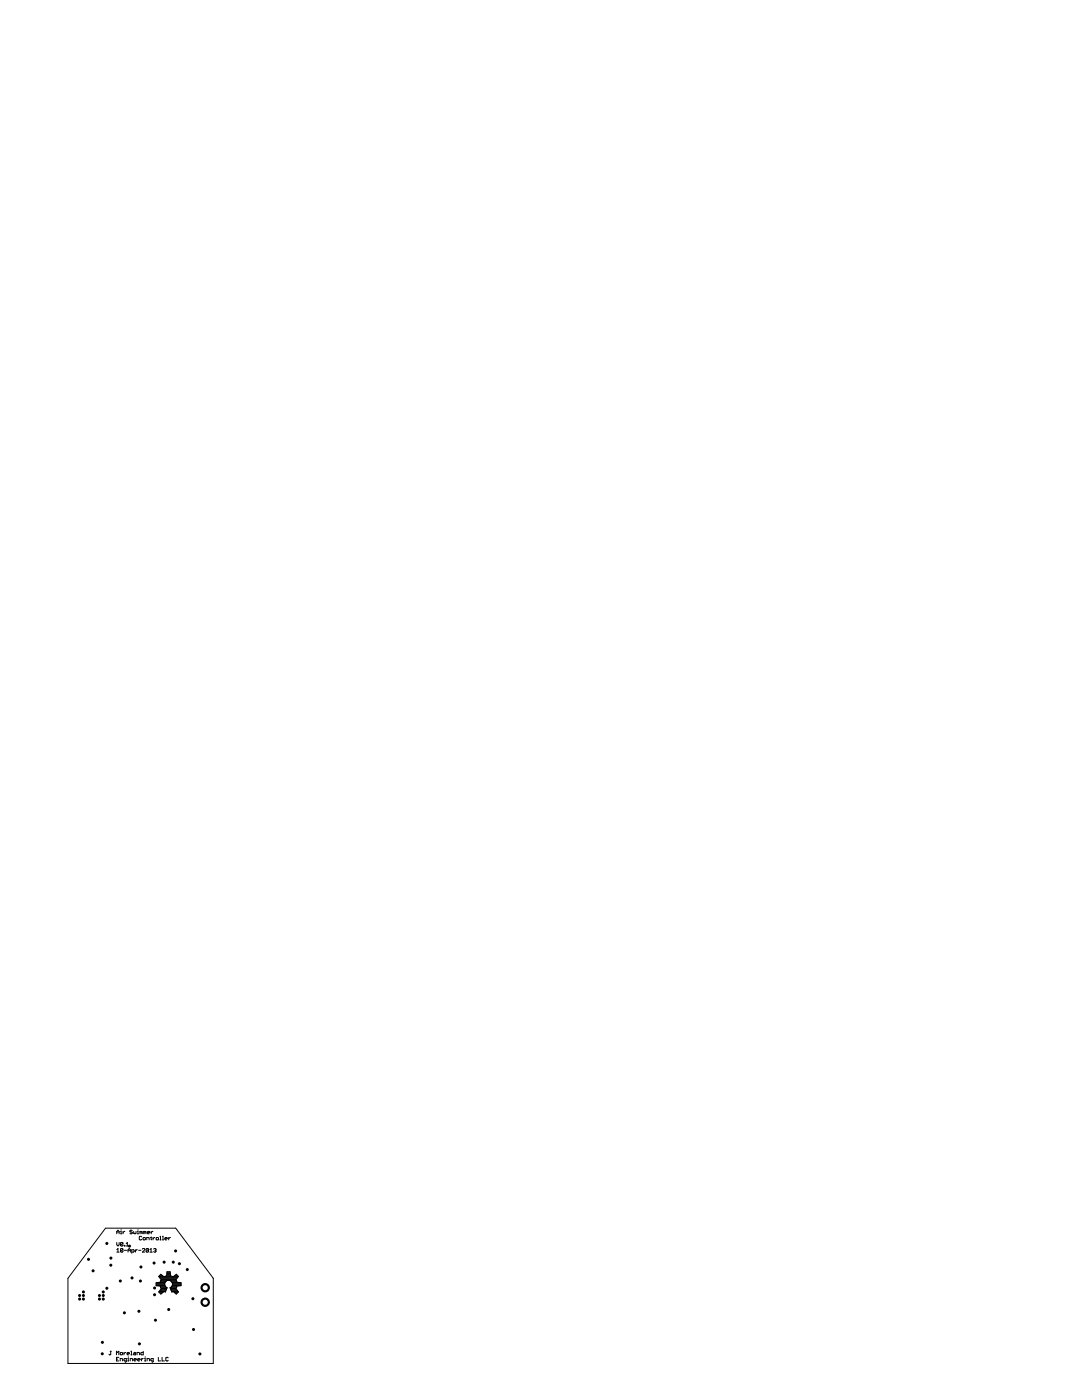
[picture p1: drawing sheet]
<svg xmlns="http://www.w3.org/2000/svg" width="216mm" height="279mm" viewBox="0 0 216 279" stroke-linecap="round" stroke-linejoin="round" font-family="sans-serif">
<g fill="none" stroke="#000" stroke-width=".2">
<path d="M21.1 245.1h14l7.5 10v17h-29v-17zM23.3 246.2v-.4l.2-.3 .3 .3v.4M23.3 248v.4l.2 .3 .3-.3v-.4M23.3 245.9h.5M23.3 249.4l.2-.2v.7M23.3 249.9h.5M24 245.8h.2v.4M24 246.2h.3M24.2 245.4v.1M24.5 248.1v.4l-.1 .2-.4-.2M24.5 249.3v.5l-.1 .1-.4-.1M24.5 248.1l-.1-.1-.4 .1v.4"/>
<path d="M24.5 249.3l-.1-.1-.4 .1v.5M24.5 248.1l-.5 .4M24.5 249.3l-.5 .5M24.5 245.8v.4M24.8 248.5l.1 .2zM24.8 249.5h.5M24.9 245.8l-.4 .2M25.2 248.7h.4M25.2 248.2l.2-.2v.7M25.5 249.5h.5M25.5 249.9v-.5l.3-.2 .2 .2v.5M26.3 249.9h.3l.2-.4-.5-.1v.7"/>
<path d="M26.4 245.6l-.1-.1-.4 .1 .1 .3 .4 .1-.1 .2-.4-.1M26.7 245.8l.1 .4 .3-.1v-.3M27 249.4v.5M27.4 249.4l-.4 .2M27.4 245.8h.1v.4M27.4 246.2h.3M27.5 245.4v.1M27.7 249.5h.4M28.2 245.9l-.3-.1v.4M28.2 245.9v.3M28.2 245.9l.1-.1 .1 .1v.3M28.3 246.9l-.2-.2-.3 .2v.4l.1 .1 .4-.1"/>
<path d="M28.4 249.3l.1-.1 .4 .1-.5 .6h.5M28.5 247.1l.4-.1 .1 .3-.3 .1zM28.9 245.9l-.2-.1v.4M28.9 245.9v.3M28.9 245.9l.1-.1 .1 .1v.3M29.3 247.4v-.4h.3l.2 .4M29.4 246h.5l-.1-.2-.4 .1 .1 .3h.3M29.6 249.3v.5l-.1 .1-.3-.1M29.6 249.3l-.1-.1-.3 .1v.5M29.6 249.3l-.4 .5M29.9 249.4l.2-.2v.7M29.9 249.9h.5"/>
<path d="M30 247h.3M30.2 246.9l.1 .5M30.2 245.8v.4M30.5 245.8l-.3 .2M30.5 247v.4M30.7 249.3l.3-.1 .1 .1-.1 .2M30.9 247l-.4 .2M30.9 249.5h.1M31 249.5l.1 .1-.1 .3-.3-.1M31.2 256.6h1.7M31.2 256.4h1.7M31.2 256.3h1.7"/>
<path d="M31.2 256.1h1.7M31.2 247.1l.3-.1 .1 .3-.3 .1zM31.3 256h1.6M31.7 254.7l.5 .7M31.7 254.8h1M31.7 257.7h1.3M31.7 257.9h.8M31.8 254.6h.7M31.8 254.9h3.7M31.9 257.6h1.2M31.9 258h.5M31.9 246.7h.1v.7"/>
<path d="M31.9 247.4h.2M31.9 255.1h3.4M31.9 254.5h.4M32 257.5h1.2M32 256.7h1M32 255.8h1M32 256.9h1.1M32 255.7h1.2M32 258.2h.2M32.1 255.2h3.1M32.1 257h1.2M32.1 254.3h.1"/>
<path d="M32.1 257.3h1.1M32.1 254.3l.6 .5 .6-.2v-.8h.6l.1 .8 .5 .2 .7-.5M32.1 254.3l-.4 .4M32.1 255.5h1.4M32.2 257.2h1.1M32.2 255.4h2.9M32.2 255.4l-.2 .5-.8 .1v.6l.8 .1 .2 .5-.5 .6 .4 .5 .6-.6 .3 .2 .3-.9M32.4 246.7h.1v.7M32.4 247.4h.2M32.8 254.8h1.6M32.9 256.1l.1 .6M32.9 247.2h.5l-.1-.2-.4 .1v.2l.4 .1"/>
<path d="M32.9 256v.1M33 256.7l.3 .3M33.2 254.6h.9M33.3 254.5h.7M33.3 254.3h.7M33.3 254.2h.7M33.3 254h.7M33.3 253.9h.7M33.5 255.5l-.6 .5M33.5 255.5l.7 .3M33.7 247v.4M33.8 255.5h1.4"/>
<path d="M33.9 257h1.3M34 257.2h1.1M34 247l-.3 .2M34.1 257.3h1.1M34.1 255.7h1.1M34.1 257.5h1.2M34.2 256.9h1.1M34.2 257.6h1.2M34.2 257.7h1.3M34.2 255.8l.2 .4M34.3 255.8h1M34.3 256.7h1"/>
<path d="M34.3 256h1.6M34.4 256.6h1.7M34.4 256.6l-.5 .4M34.4 256.1h1.7M34.4 256.4h1.7M34.4 256.4v.2M34.4 256.3h1.7M34.4 256.2v.2M34.6 254.8h1M34.7 257.9h.8M34.8 254.6h.7M34.9 258h.5"/>
<path d="M35 254.5h.3M35.1 255.4l.2 .5 .8 .1v.6l-.8 .1-.2 .5 .5 .6-.4 .5-.7-.6-.2 .2-.4-.9M35.1 258.2h.1M35.2 254.3h.1M35.2 254.3l.4 .4-.5 .7M22 269.7h.2M22.1 269.7v.6l-.1 .1-.3-.1M23.2 270.4v-.7l.3 .2 .2-.2v.7M23.2 271.2h.3M23.7 270.9h-.5v.7h.5M24 270l.3-.1 .2 .4-.4 .1zM24 271.6v-.5l.5 .1v.4"/>
<path d="M24.7 269.9v.5M25.1 269.9l-.4 .2M25.2 271.6l-.5-.1 .2-.4h.3v.6l-.2 .1M25.4 270.1h.4l-.1-.2-.3 .1v.3l.3 .1M25.5 271.6h.2M25.5 271.1h.1v.5M25.6 270.8v.1M26 271.6v-.5l.5 .1v.4M26.1 270.4h.2M26.1 269.7h.1v.7M26.7 269.9l.4 .1v.4h-.4l-.1-.1 .1-.2h.4M26.7 271.4h.5l-.1-.3-.4 .1v.3l.4 .1"/>
<path d="M27.4 270.4v-.5l.4 .1v.4M27.5 271.4h.5l-.2-.3-.3 .1v.3l.3 .1M28.2 271.1v.5M28.6 269.7v.7l-.5-.1 .1-.4h.4M28.6 271.1l-.4 .3M28.9 271.6h.2M28.9 271.1h.1v.5M29 270.8v.1M29.3 271.6v-.5l.5 .1v.4M30.6 271.6l-.5-.1 .1-.4h.4v.6l-.3 .1M31.6 270.9v.7h.5M32.3 270.9v.7h.5"/>
<path d="M33.6 271l-.2-.1-.3 .1v.5l.1 .1 .4-.1"/>
</g>
<g fill="#000">
<circle cx="15.9" cy="258.5" r=".3"/>
<circle cx="15.9" cy="259.3" r=".3"/>
<circle cx="16.6" cy="258.5" r=".3"/>
<circle cx="16.6" cy="259.3" r=".3"/>
<circle cx="16.6" cy="257.8" r=".3"/>
<circle cx="17.7" cy="251.3" r=".3"/>
<circle cx="18.6" cy="253.6" r=".3"/>
<circle cx="19.8" cy="258.5" r=".3"/>
<circle cx="19.8" cy="259.3" r=".3"/>
<circle cx="20.6" cy="258.5" r=".3"/>
<circle cx="20.6" cy="259.3" r=".3"/>
<circle cx="20.6" cy="257.8" r=".3"/>
<circle cx="21.3" cy="257.1" r=".3"/>
<circle cx="21.3" cy="248.2" r=".3"/>
<circle cx="22.1" cy="252.5" r=".3"/>
<circle cx="22.1" cy="251.1" r=".3"/>
<circle cx="24" cy="255.7" r=".3"/>
<circle cx="25.8" cy="248.7" r=".3"/>
<circle cx="26.3" cy="255" r=".3"/>
<circle cx="28" cy="255.7" r=".3"/>
<circle cx="28.1" cy="252.9" r=".3"/>
<circle cx="30.7" cy="252.1" r=".3"/>
<circle cx="30.8" cy="258.4" r=".3"/>
<circle cx="30.8" cy="257" r=".3"/>
<circle cx="32.7" cy="251.9" r=".3"/>
<circle cx="34.6" cy="251.9" r=".3"/>
<circle cx="35" cy="249.7" r=".3"/>
<circle cx="35.8" cy="252.2" r=".3"/>
<circle cx="37.4" cy="253.4" r=".3"/>
<circle cx="38.5" cy="259.2" r=".3"/>
<circle cx="40.9" cy="257" r=".94"/>
<circle cx="40.9" cy="259.9" r=".94"/>
<circle cx="20.4" cy="270.2" r=".3"/>
<circle cx="20.4" cy="267.9" r=".3"/>
<circle cx="24.8" cy="262" r=".3"/>
<circle cx="27.7" cy="261.7" r=".3"/>
<circle cx="27.8" cy="268.2" r=".3"/>
<circle cx="31" cy="263.5" r=".3"/>
<circle cx="33.7" cy="261.3" r=".3"/>
<circle cx="38.6" cy="265.3" r=".3"/>
<circle cx="39.9" cy="270.2" r=".3"/>
</g>
<g fill="#fff">
<circle cx="40.9" cy="259.9" r=".51"/>
<circle cx="40.9" cy="257" r=".51"/>
</g>
</svg>
